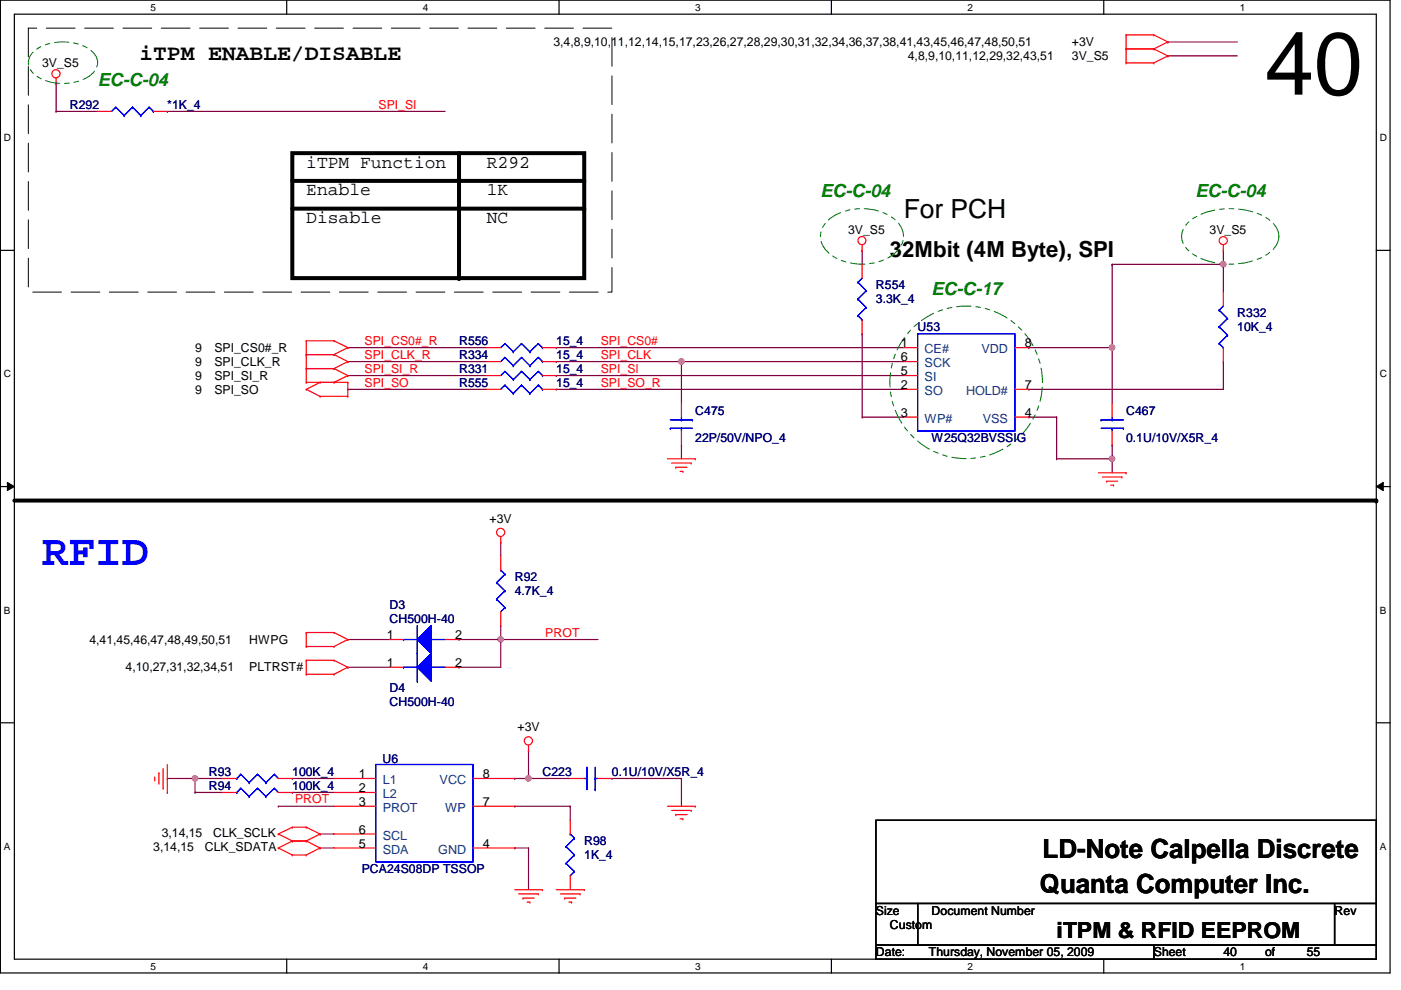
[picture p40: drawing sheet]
<svg xmlns="http://www.w3.org/2000/svg" width="297mm" height="210mm" viewBox="0 0 297 210" stroke-linecap="round" stroke-linejoin="round" font-family="sans-serif">
<defs><g id="words">
<text font-size="18.8" x="268.2" y="20.1">40</text>
<text font-size="9.4" fill="#00f" x="8.9" y="119.9">RFID</text>
<g font-size="5.6">
<text x="191.6" y="46.3">For PCH</text>
<text x="221.1" y="182">LD-Note Calpella Discrete</text>
<text x="220.5" y="189.4">Quanta Computer Inc.</text>
</g>
<g font-size="4.7">
<text x="29.5" y="12.8">iTPM ENABLE/DISABLE</text>
<text x="188.7" y="54.5">32Mbit (4M Byte), SPI</text>
<text x="224" y="198.9">iTPM &amp; RFID EEPROM</text>
</g>
<g font-size="3.8" fill="#008000">
<text x="20.7" y="18.2">EC-C-04</text>
<text x="173.9" y="41.8">EC-C-04</text>
<text x="253.5" y="41.8">EC-C-04</text>
<text x="197.5" y="62.4">EC-C-17</text>
</g>
<g font-size="3.8">
<text x="64.9" y="35.6">iTPM Function</text>
<text x="103.2" y="35.6">R292</text>
<text x="64.9" y="41.4">Enable</text>
<text x="103.2" y="41.4">1K</text>
<text x="64.9" y="47.3">Disable</text>
<text x="103.2" y="47.3">NC</text>
</g>
<g font-size="2.7">
<text x="191" y="73.7">1</text>
<text x="191" y="76.6">6</text>
<text x="217.3" y="73.7">8</text>
<text x="191" y="79.6">5</text>
<text x="191" y="82.5">2</text>
<text x="217.3" y="82.5">7</text>
<text x="191" y="88.4">3</text>
<text x="217.3" y="88.4">4</text>
<text x="82" y="135.6">1</text>
<text x="96.5" y="135.6">2</text>
<text x="82" y="141.4">1</text>
<text x="96.5" y="141.4">2</text>
<text x="76.1" y="165">1</text>
<text x="76.1" y="168">2</text>
<text x="102.4" y="165">8</text>
<text x="76.1" y="170.9">3</text>
<text x="102.4" y="170.9">7</text>
<text x="76.1" y="176.8">6</text>
<text x="76.1" y="179.7">5</text>
<text x="102.4" y="179.7">4</text>
</g>
<g font-size="2.7" fill="#004080">
<text x="196" y="74.9">CE#</text>
<text x="196" y="77.9">SCK</text>
<text x="208.1" y="74.9">VDD</text>
<text x="196" y="80.9">SI</text>
<text x="196" y="83.8">SO</text>
<text x="204.8" y="83.8">HOLD#</text>
<text x="196" y="89.7">WP#</text>
<text x="208.4" y="89.7">VSS</text>
<text x="81.1" y="166.3">L1</text>
<text x="93.2" y="166.3">VCC</text>
<text x="81.1" y="169.2">L2</text>
<text x="81.1" y="172.2">PROT</text>
<text x="94.4" y="172.2">WP</text>
<text x="81.1" y="178.1">SCL</text>
<text x="81.1" y="181">SDA</text>
<text x="92.9" y="181">GND</text>
</g>
<g font-size="2.6">
<text x="117.3" y="9.8">3,4,8,9,10,11,12,14,15,17,23,26,27,28,29,30,31,32,34,36,37,38,41,43,45,46,47,48,50,51</text>
<text x="227.3" y="9.8">+3V</text>
<text x="8.9" y="14.2">3V_S5</text>
<text x="192.5" y="12.7">4,8,9,10,11,12,29,32,43,51</text>
<text x="227.3" y="12.7">3V_S5</text>
<text x="179.8" y="49.6">3V_S5</text>
<text x="256.5" y="49.6">3V_S5</text>
<text x="41.4" y="77.6">9</text>
<text x="41.4" y="74.6">9</text>
<text x="45.5" y="77.6">SPI_CLK_R</text>
<text x="45.5" y="74.6">SPI_CS0#_R</text>
<text x="41.4" y="83.4">9</text>
<text x="41.4" y="80.5">9</text>
<text x="45.5" y="83.4">SPI_SO</text>
<text x="45.5" y="80.5">SPI_SI_R</text>
<text x="103.8" y="110.9">+3V</text>
<text x="19" y="136.5">4,41,45,46,47,48,49,50,51</text>
<text x="52.8" y="136.5">HWPG</text>
<text x="26.6" y="142.4">4,10,27,31,32,34,51</text>
<text x="52.8" y="142.4">PLTRST#</text>
<text x="109.7" y="155.1">+3V</text>
<text x="34.3" y="177.5">3,14,15</text>
<text x="45.2" y="177.5">CLK_SCLK</text>
<text x="32.5" y="180.4">3,14,15</text>
<text x="43.4" y="180.4">CLK_SDATA</text>
<text x="185.7" y="193.9">Size</text>
<text x="188.7" y="196.9">Custom</text>
<text x="197.5" y="193.9">Document Number</text>
<text x="283" y="193.9">Rev</text>
<text x="185.7" y="202.8">Date:</text>
<text x="196.9" y="202.8">Thursday, November 05, 2009</text>
<text x="244.6" y="202.8">Sheet</text>
<text x="259.4" y="202.8">40</text>
<text x="268.2" y="202.8">of</text>
<text x="277.1" y="202.8">55</text>
</g>
<g font-size="2.6" fill="#000080">
<text x="14.8" y="23.1">R292</text>
<text x="35.5" y="23.1">*1K_4</text>
<text x="185.7" y="61.3">R554</text>
<text x="185.7" y="64.3">3.3K_4</text>
<text x="194.6" y="70.2">U53</text>
<text x="262.3" y="67.3">R332</text>
<text x="262.3" y="70.2">10K_4</text>
<text x="97.3" y="76.1">R334</text>
<text x="97.3" y="73.2">R556</text>
<text x="117.9" y="76.1">15_4</text>
<text x="117.9" y="73.2">15_4</text>
<text x="97.3" y="79">R331</text>
<text x="97.3" y="82">R555</text>
<text x="117.9" y="79">15_4</text>
<text x="117.9" y="82">15_4</text>
<text x="147.4" y="87.9">C475</text>
<text x="238.8" y="87.9">C467</text>
<text x="147.4" y="93.8">22P/50V/NPO_4</text>
<text x="197.5" y="93.8">W25Q32BVSSIG</text>
<text x="238.8" y="93.8">0.1U/10V/X5R_4</text>
<text x="109.1" y="123.2">R92</text>
<text x="82.6" y="129.1">D3</text>
<text x="109.1" y="126.2">4.7K_4</text>
<text x="82.6" y="132.1">CH500H-40</text>
<text x="82.6" y="146.8">D4</text>
<text x="82.6" y="149.7">CH500H-40</text>
<text x="81.1" y="161.8">U6</text>
<text x="44.3" y="164.5">R93</text>
<text x="44.3" y="167.4">R94</text>
<text x="62" y="164.5">100K_4</text>
<text x="62" y="167.4">100K_4</text>
<text x="115" y="164.5">C223</text>
<text x="129.7" y="164.5">0.1U/10V/X5R_4</text>
<text x="123.9" y="179.2">R98</text>
<text x="76.7" y="185.1">PCA24S08DP TSSOP</text>
<text x="123.9" y="182.2">1K_4</text>
</g>
<g font-size="2.6" fill="#f00">
<text x="80.3" y="23">SPI_SI</text>
<text x="77.3" y="76.1">SPI_CLK_R</text>
<text x="77.3" y="73.1">SPI_CS0#_R</text>
<text x="127.4" y="76.1">SPI_CLK</text>
<text x="127.4" y="73.1">SPI_CS0#</text>
<text x="77.3" y="82">SPI_SO</text>
<text x="77.3" y="79">SPI_SI_R</text>
<text x="127.4" y="79">SPI_SI</text>
<text x="127.4" y="82">SPI_SO_R</text>
<text x="115.6" y="135">PROT</text>
<text x="62.6" y="170.3">PROT</text>
</g>
<g font-size="2.1">
<text x="31.9" y="2.2">5</text>
<text x="89.7" y="2.2">4</text>
<text x="147.4" y="2.2">3</text>
<text x="205.1" y="2.2">2</text>
<text x="262.9" y="2.2">1</text>
<text x=".8" y="29.9">D</text>
<text x="292.6" y="29.9">D</text>
<text x=".8" y="80">C</text>
<text x="292.6" y="80">C</text>
<text x=".8" y="130.1">B</text>
<text x="292.6" y="130.1">B</text>
<text x=".8" y="180.2">A</text>
<text x="292.6" y="180.2">A</text>
<text x="31.9" y="205.6">5</text>
<text x="89.7" y="205.6">4</text>
<text x="147.4" y="205.6">3</text>
<text x="205.1" y="205.6">2</text>
<text x="262.9" y="205.6">1</text>
</g>
</g></defs>
<path d="M.1 0h294.6v206.3h-294.6zM3 3h288.8v200.4h-288.8z" fill="none" stroke="#000" stroke-width=".25"/>
<g fill="#fff">
<path d="M31.9 .3h1.2v2.4h-1.2z"/>
<path d="M31.9 203.7h1.2v2.3h-1.2z"/>
</g>
<path d="M60.8 0v3M60.8 203.4v2.9" fill="none" stroke="#000" stroke-width=".25"/>
<g fill="#fff">
<path d="M89.7 .3h1.1v2.4h-1.1z"/>
<path d="M89.7 203.7h1.1v2.3h-1.1z"/>
</g>
<path d="M118.5 0v3M118.5 203.4v2.9" fill="none" stroke="#000" stroke-width=".25"/>
<g fill="#fff">
<path d="M147.4 .3h1.1v2.4h-1.1z"/>
<path d="M147.4 203.7h1.1v2.3h-1.1z"/>
</g>
<path d="M176.3 0v3M176.3 203.4v2.9" fill="none" stroke="#000" stroke-width=".25"/>
<g fill="#fff">
<path d="M205.1 .3h1.2v2.4h-1.2z"/>
<path d="M205.1 203.7h1.2v2.3h-1.2z"/>
</g>
<path d="M234 0v3M234 203.4v2.9" fill="none" stroke="#000" stroke-width=".25"/>
<g fill="#fff">
<path d="M262.9 .3h1.1v2.4h-1.1z"/>
<path d="M262.9 203.7h1.1v2.3h-1.1z"/>
<path d="M.8 28h1.5v2.4h-1.5z"/>
<path d="M292.6 28h1.4v2.4h-1.4z"/>
<path d="M.8 78.1h1.5v2.4h-1.5z"/>
<path d="M292.6 78.1h1.4v2.4h-1.4z"/>
</g>
<path d="M.1 53.1h2.9M291.8 53.1h3" fill="none" stroke="#000" stroke-width=".25"/>
<g fill="#fff">
<path d="M.8 128.2h1.4v2.4h-1.4z"/>
<path d="M292.6 128.2h1.4v2.4h-1.4z"/>
</g>
<path d="M.1 103.2h2.9M291.8 103.2h3" fill="none" stroke="#000" stroke-width=".25"/>
<path d="M1.6 102.3l1.4 .9-1.4 .8zM291.8 103.2l1.5-.9v1.7z" fill="#000"/>
<path d="M1.6 102.3l1.4 .9-1.4 .8zM291.8 103.2l1.5-.9v1.7z" fill="none" stroke="#000" stroke-width=".21"/>
<g fill="#fff">
<path d="M.8 178.3h1.4v2.3h-1.4z"/>
<path d="M292.6 178.3h1.4v2.3h-1.4z"/>
</g>
<path d="M.1 153.2h2.9M291.8 153.2h3" fill="none" stroke="#000" stroke-width=".25"/>
<g fill="none" stroke="#800040" stroke-width=".25">
<path d="M144.5 76.7h.1M144.5 76.7v8.8M218.1 73.7h.1M218.1 73.7h17.7M235.8 73.7h.1M235.8 73.7v11.8M182.8 88.4h.1M182.8 88.4h8.8M224 88.4h.1M224 97.3h.1M224 88.4v8.9M224 97.3h11.8"/>
<path d="M235.8 97.3h.1M235.8 97.3v2.9"/>
</g>
<circle cx="235.8" cy="97.3" r=".57" fill="#f0f"/>
<circle cx="235.8" cy="97.3" r=".57" fill="none" stroke="#f0f" stroke-width=".25"/>
<path d="M235.8 56h.1M235.8 56v17.7" fill="none" stroke="#800040" stroke-width=".25"/>
<circle cx="235.8" cy="73.7" r=".57" fill="#f0f"/>
<circle cx="235.8" cy="73.7" r=".57" fill="none" stroke="#f0f" stroke-width=".25"/>
<path d="M259.4 56h.1M259.4 56v5.9" fill="none" stroke="#800040" stroke-width=".25"/>
<circle cx="259.4" cy="56" r=".57" fill="#f0f"/>
<circle cx="259.4" cy="56" r=".57" fill="none" stroke="#f0f" stroke-width=".25"/>
<g fill="none" stroke="#800040" stroke-width=".25">
<path d="M182.8 53.1h.1M182.8 53.1v2.9M73.7 76.7h.1M73.7 79.6h.1M73.7 73.7h.1M73.7 76.7h29.5M73.7 79.6h29.5M73.7 73.7h29.5M117.9 76.7h.1M117.9 73.7h.1M117.9 76.7h73.7M117.9 73.7h73.7"/>
<path d="M144.5 76.7h.1M73.7 82.5h.1M73.7 82.5h29.5M218.1 82.5h.1M218.1 88.4h.1M218.1 82.5h41.3M218.1 88.4h5.9M235.8 94.4h.1M235.8 94.4v2.9"/>
</g>
<circle cx="144.5" cy="76.6" r=".57" fill="#f0f"/>
<circle cx="144.5" cy="76.6" r=".57" fill="none" stroke="#f0f" stroke-width=".25"/>
<g fill="none" stroke="#800040" stroke-width=".25">
<path d="M11.9 17.7h.1M11.9 17.7v5.9M11.9 23.6h.1M11.9 23.6h8.8M35.5 23.6h.1M35.5 23.6h58.9M235.8 56h.1M235.8 56h23.6M117.9 79.6h.1M117.9 79.6h73.7M182.8 70.8h.1M182.8 70.8v17.6"/>
<path d="M259.4 76.7h.1M259.4 76.7v5.8M117.9 82.5h.1M117.9 82.5h73.7M144.5 94.4h.1M144.5 94.4v2.9M106.2 115h.1M106.2 115v2.9M112.1 159.2h.1M112.1 159.2v5.9M67.9 176.8h.1M67.9 179.8h.1"/>
<path d="M67.9 176.8h2.9M67.9 179.8h2.9M112.1 165.1h.1M112.1 165.1h8.8"/>
</g>
<circle cx="112" cy="165" r=".57" fill="#f0f"/>
<circle cx="112" cy="165" r=".57" fill="none" stroke="#f0f" stroke-width=".25"/>
<g fill="none" stroke="#800040" stroke-width=".25">
<path d="M106.2 135.6h.1M106.2 135.6h20.6M109.1 170.9h.1M109.1 179.8h.1M109.1 165.1h.1M109.1 170.9h11.8M109.1 179.8h3M109.1 165.1h3M112.1 179.8h.1M112.1 179.8v8.8M129.7 165.1h.1M129.7 165.1h14.8"/>
<path d="M144.5 165.1h.1M144.5 165.1v5.8"/>
</g>
<circle cx="106.1" cy="135.6" r=".57" fill="#f0f"/>
<circle cx="106.1" cy="135.6" r=".57" fill="none" stroke="#f0f" stroke-width=".25"/>
<path d="M106.2 135.6h.1M106.2 135.6v5.9M35.5 165.1h.1M35.5 165.1h11.7M41.4 165.1h.1M41.4 165.1v2.9M120.9 170.9h.1M120.9 170.9v3" fill="none" stroke="#800040" stroke-width=".25"/>
<circle cx="41.3" cy="165" r=".57" fill="#f0f"/>
<circle cx="41.3" cy="165" r=".57" fill="none" stroke="#f0f" stroke-width=".25"/>
<g fill="none" stroke="#800040" stroke-width=".25">
<path d="M247.6 8.9h.1M247.6 11.9h.1M247.6 8.9h14.7M247.6 11.9h14.7M259.4 53.1h.1M259.4 53.1v2.9M73.7 135.6h.1M73.7 135.6h8.9M97.3 135.6h.1M106.2 132.6h.1M106.2 132.6v3h-8.9M73.7 141.5h.1"/>
<path d="M73.7 141.5h8.9M97.3 141.5h.1M97.3 141.5h8.9M41.4 168h.1M41.4 168h5.8M59 170.9h.1M59 170.9h11.8M62 165.1h.1M62 168h.1M62 168h8.8M62 165.1h8.8"/>
</g>
<g fill="none" stroke="#f00" stroke-width=".25">
<path d="M11.9 17.7h.1M11.9 16.6v1.1M238.8 10.4h.1M238.8 7.4h.1M238.8 13.3h.1M238.8 7.4h5.8M238.8 10.4h5.8M238.8 7.4v5.9M238.8 13.3h5.8M244.6 7.4h.1M244.6 10.4h.1M244.6 13.3h.1"/>
<path d="M244.6 7.4l3 1.5M244.6 10.4l3 1.5M247.6 8.9h.1M247.6 11.9h.1M247.6 8.9l-3 1.5M247.6 11.9l-3 1.4M182.8 53.1h.1M182.8 51.9v1.2M182.8 56v3M259.4 53.1h.1M259.4 51.9v1.2M64.9 78.1h.1"/>
<path d="M64.9 75.2h.1M64.9 72.3h.1M64.9 75.2h5.9M64.9 78.1h5.9M64.9 72.3v8.8M64.9 72.3h5.9M70.8 75.2h.1M70.8 78.1h.1M70.8 72.3h.1M70.8 75.2l2.9 1.5M70.8 72.3l2.9 1.4M70.8 78.1l2.9 1.5"/>
<path d="M73.7 76.7h.1M73.7 73.7h.1M73.7 79.6h.1M73.7 76.7l-2.9 1.4M73.7 73.7l-2.9 1.5M73.7 79.6l-2.9 1.5M103.2 76.7h3M115 76.7h2.9M182.8 67.8v3M64.9 82.5h.1M64.9 81.1h.1M64.9 81.1h8.8"/>
<path d="M64.9 82.5l3 1.5M67.9 81.1h.1M67.9 84h.1M67.9 81.1l-3 1.4M67.9 84h5.8M70.8 81.1h.1M73.7 81.1h.1M73.7 84h.1M73.7 81.1v2.9M141.5 97.3h5.9M142.4 98.2h4.2M143.3 99.1h.1"/>
<path d="M143.3 99.1h2.4M144.2 99.9h.6M144.8 99.9h.1M146.6 98.2h.1M147.4 97.3h.1M106.2 115h.1M106.2 113.8v1.2M232.9 100.2h5.9M233.8 101.1h4.1M234.7 102h.1M234.7 102h2.3M235.5 102.9h.6"/>
<path d="M236.1 102.9h.1M237.9 101.1h.1M238.8 100.2h.1M64.9 140h.1M64.9 134.1h.1M64.9 137.1h.1M64.9 134.1v3M64.9 140v3M64.9 140h5.9M64.9 134.1h5.9M64.9 137.1h5.9M70.8 140h.1"/>
<path d="M70.8 134.1h.1M70.8 137.1h.1M70.8 140l2.9 1.5M70.8 134.1l2.9 1.5M73.7 135.6h.1M73.7 135.6l-2.9 1.5M64.9 143h.1M64.9 143h5.9M70.8 143h.1M73.7 141.5h.1M73.7 141.5l-2.9 1.5M112.1 159.2h.1"/>
<path d="M112.1 158v1.2M32.8 165.4h.1M32.8 164.8v.6M33.7 163.9h.1M33.7 163.9v2.3M34.6 167.1h.1M34.6 163v4.1M35.5 168h.1M35.5 162.1v5.9M59 179.8h.1M59 176.8h.1M59 179.8l3 1.5"/>
<path d="M59 176.8l3 1.5M62 178.3h.1M62 175.4h.1M62 178.3l-3 1.5M62 178.3h2.9M62 175.4l-3 1.4M62 175.4h2.9M64.9 178.3h.1M64.9 175.4h.1M64.9 178.3l3 1.5M64.9 175.4l3 1.4M67.9 179.8h.1"/>
<path d="M67.9 176.8h.1M67.9 179.8l-3 1.5M67.9 176.8l-3 1.5M141.5 170.9h5.9M142.4 171.8h4.2M143.3 172.7h.1M143.3 172.7h2.4M144.2 173.6h.6M144.8 173.6h.1M146.6 171.8h.1M147.4 170.9h.1M62 181.3h.1"/>
<path d="M62 181.3h2.9M64.9 181.3h.1M109.1 188.6h5.9M110 189.5h4.1M110.9 190.4h.1M110.9 190.4h2.3M111.8 191.3h.5M112.3 191.3h.1M114.1 189.5h.1M115 188.6h.1M117.9 188.6h6M118.8 189.5h4.2"/>
<path d="M119.7 190.4h.1M119.7 190.4h2.4M120.6 191.3h.6M121.2 191.3h.1M123 189.5h.1M123.9 188.6h.1"/>
<circle cx="11.9" cy="15.6" r=".87"/>
<circle cx="182.7" cy="51" r=".85"/>
<circle cx="259.4" cy="51" r=".86"/>
<circle cx="106.1" cy="112.9" r=".87"/>
<circle cx="112" cy="157.1" r=".87"/>
</g>
<path d="M185.7 173.9h106.1v17.7h-106.1zM185.7 191.6h8.9v8.8h-8.9zM194.6 191.6h88.4v8.8h-88.4zM283 191.6h8.8v8.8h-8.8zM185.7 200.4h58.9v3h-58.9zM244.6 200.4h47.2v3h-47.2z" fill="none" stroke="#000" stroke-width=".25"/>
<path d="M62 32.5h61.9v26.5h-61.9zM62 38.4h61.9M97.3 32.5v26.5M62 44.2h61.9M3 106.1h288.8" fill="none" stroke="#000" stroke-width=".85"/>
<g fill="#000">
<circle cx="123.9" cy="38.4" r=".42"/>
<circle cx="97.3" cy="59" r=".42"/>
<circle cx="123.9" cy="44.2" r=".42"/>
<circle cx="291.8" cy="106.1" r=".42"/>
</g>
<path d="M6 6h123.7v55.9h-123.7z" fill="none" stroke="#000" stroke-width=".21" stroke-dasharray="6.1 2"/>
<g fill="none" stroke="#008000" stroke-width=".21" stroke-dasharray="3 1 1 1 1 1">
<path d="M6.8 11.3a9.6 9.6 0 0 1 8.9-2.2 6.2 6.2 0 0 1 4.9 3.5 3.5 3.5 0 0 1-2.1 3.8 10.8 10.8 0 0 1-11.1-.5 3.1 3.1 0 0 1-.6-4.6zM175.4 46.9a11.5 11.5 0 0 1 14.7 0 4.4 4.4 0 0 1-.7 7.1 11.6 11.6 0 0 1-14-.7 4.3 4.3 0 0 1 0-6.4zM251.9 47.1a14.6 14.6 0 0 1 12.9-2.4 8.9 8.9 0 0 1 6 3.9 4 4 0 0 1-1.8 5.1 15.6 15.6 0 0 1-16.3 0 4 4 0 0 1-.8-6.6z"/>
<circle cx="204.8" cy="81.1" r="16.2"/>
</g>
<g fill="none" stroke="#00f" stroke-width=".25">
<path d="M181.9 59.9h.1M181.9 59.9l1.7 1.7M182.8 59l-.9 .9M107.1 75.8h.1M107.1 75.8l-.9 .9M107.1 75.8l1.7 1.8M108.8 77.6h.1M110.6 75.8h.1M110.6 75.8l-1.8 1.8M110.6 75.8l1.7 1.8M112.3 77.6h.1M114.1 75.8h.1"/>
<path d="M114.1 75.8l-1.8 1.8M114.1 75.8l.9 .9M115 76.7h.1M181.9 63.4h.1M181.9 66.9h.1M181.9 63.4l1.7 1.8M181.9 66.9l.9 .9M182.8 67.8h.1M183.6 61.6h.1M183.6 65.2h.1M183.6 61.6l-1.7 1.8M183.6 65.2l-1.7 1.7"/>
</g>
<path d="M91.4 132.6v6l-2.9-3z" fill="#00f"/>
<path d="M85.6 135.6h.1M85.6 135.6h2.9M88.5 138.6h.1M88.5 132.6v6M91.4 132.6v6l-2.9-3zM91.4 135.6h.1M91.4 135.6h3" fill="none" stroke="#00f" stroke-width=".25"/>
<path d="M91.4 132.6v6l-2.9-3z" fill="#00f"/>
<g fill="none" stroke="#00f" stroke-width=".25">
<path d="M24.6 22.7h.1M24.6 22.7l-.9 .9M24.6 22.7l1.7 1.8M26.3 24.5h.1M28.1 22.7h.1M28.1 22.7l-1.8 1.8M28.1 22.7l1.7 1.8M29.8 24.5h.1M31.6 22.7h.1M31.6 22.7l-1.8 1.8M31.6 22.7l.9 .9M32.5 23.6h.1"/>
<path d="M107.1 78.7h.1M107.1 72.9h.1M107.1 78.7l-.9 .9M107.1 78.7l1.7 1.8M107.1 72.9l-.9 .8M107.1 72.9l1.7 1.7M108.8 74.6h.1M110.6 78.7h.1M110.6 72.9h.1M110.6 78.7l-1.8 1.8M110.6 78.7l1.7 1.8M110.6 72.9l-1.8 1.7"/>
<path d="M110.6 72.9l1.7 1.7M112.3 74.6h.1M114.1 78.7h.1M114.1 72.9h.1M114.1 78.7l-1.8 1.8M114.1 78.7l.9 .9M114.1 72.9l-1.8 1.7M114.1 72.9l.9 .8M115 79.6h.1M115 73.7h.1M194.6 70.8h20.6v20.6h-20.6zM258.5 65.7h.1"/>
<path d="M258.5 69.3h.1M258.5 72.9h.1M258.5 65.7l1.8 1.8M258.5 69.3l1.8 1.8M258.5 72.9l.9 .8M259.4 73.7h.1M259.4 64.9l-.9 .8M260.3 67.5h.1M260.3 71.1h.1M260.3 67.5l-1.8 1.8M260.3 71.1l-1.8 1.8M107.1 81.7h.1"/>
<path d="M107.1 81.7l-.9 .8M107.1 81.7l1.7 1.7M108.8 80.5h.1M108.8 83.4h.1M110.6 81.7h.1M110.6 81.7l-1.8 1.7M110.6 81.7l1.7 1.7M112.3 80.5h.1M112.3 83.4h.1M114.1 81.7h.1M114.1 81.7l-1.8 1.7M114.1 81.7l.9 .8"/>
<path d="M115 82.5h.1M142.1 90.8h.1M142.1 89h4.7M142.1 90.8h4.7M144.5 89h.1M144.5 90.8h.1M144.5 88.4v.6M144.5 90.8v.6M146.8 89h.1M233.5 89h.1M233.5 89h4.7M233.5 90.8h4.7"/>
<path d="M235.8 90.8h.1M235.8 89h.1M235.8 88.4v.6M235.8 90.8v.6M238.2 90.8h.1M85.6 135.6h.1M85.6 135.6h2.9M88.5 138.6h.1M88.5 132.6v6M91.4 132.6v6l-2.9-3zM91.4 135.6h.1M91.4 135.6h3"/>
<path d="M105.3 127h.1M105.3 123.5h.1M105.3 127l1.8 1.8M105.3 123.5l1.8 1.8M106.2 120.9h.1M106.2 120.9l.9 .9M107.1 128.8h.1M107.1 125.3h.1M107.1 121.8h.1M107.1 128.8l-.9 .9M107.1 125.3l-1.8 1.7M107.1 121.8l-1.8 1.7"/>
<path d="M50.2 165.1h.1M50.2 168h.1M51.1 164.2h.1M51.1 167.1h.1M51.1 164.2l1.7 1.7M51.1 164.2l-.9 .9M51.1 167.1l1.7 1.8M51.1 167.1l-.9 .9M52.8 165.9h.1M52.8 168.9h.1M54.6 164.2h.1M54.6 167.1h.1"/>
<path d="M54.6 164.2l1.8 1.7M54.6 164.2l-1.8 1.7M54.6 167.1l1.8 1.8M54.6 167.1l-1.8 1.8M56.4 165.9h.1M56.4 168.9h.1M58.2 164.2h.1M58.2 167.1h.1M58.2 164.2l.8 .9M58.2 164.2l-1.8 1.7M58.2 167.1l.8 .9M58.2 167.1l-1.8 1.8"/>
<path d="M79.7 162.1h20.6v20.7h-20.6zM120 179.5h.1M120 179.5l1.8 1.8M120.9 176.8h.1M120.9 176.8l.9 .9M121.8 177.7h.1M121.8 177.7l-1.8 1.8M123.9 165.1h.6M124.5 165.1h.1M124.5 162.7h.1M124.5 162.7v4.7M126.2 167.4h.1"/>
<path d="M126.2 165.1h.1M126.2 165.1h.6M126.2 162.7v4.7M120 183h.1M120 183l1.8 1.8M121.8 184.8h.1M121.8 181.3h.1M121.8 184.8l-.9 .9M121.8 181.3l-1.8 1.7"/>
</g>
<g fill="none" stroke="#f00" stroke-width=".25">
<path d="M20.7 23.6h3M32.5 23.6h3M103.2 79.6h3M103.2 73.7h3M115 79.6h2.9M115 73.7h2.9M191.6 79.6h3M191.6 73.7h3M191.6 76.7h3M215.2 73.7h2.9M259.4 61.9v3M259.4 73.7v3"/>
<path d="M103.2 82.5h3M115 82.5h2.9M144.5 85.5v2.9M144.5 91.4v3M191.6 82.5h3M191.6 88.4h3M215.2 82.5h2.9M215.2 88.4h2.9M235.8 85.5v2.9M235.8 91.4v3M106.2 117.9v3M82.6 135.6h3"/>
<path d="M94.4 135.6h2.9M106.2 129.7v2.9M47.2 165.1h3M47.2 168h3M59 165.1h3M59 168h3M70.8 165.1h8.9M70.8 168h8.9M70.8 176.8h8.9M70.8 170.9h8.9M70.8 179.8h8.9M100.3 165.1h8.8"/>
<path d="M100.3 170.9h8.8M100.3 179.8h8.8M120.9 165.1h3M120.9 173.9v2.9M126.8 165.1h2.9M120.9 185.7v2.9"/>
</g>
<path d="M88.5 141.5l2.9-2.9v5.8z" fill="#00f"/>
<path d="M88.5 138.6v5.8M85.6 141.5h.1M85.6 141.5h2.9M88.5 141.5l2.9-2.9v5.8zM88.5 144.4h.1M91.4 141.5h.1M91.4 141.5h3" fill="none" stroke="#00f" stroke-width=".25"/>
<path d="M88.5 141.5l2.9-2.9v5.8z" fill="#00f"/>
<path d="M88.5 138.6v5.8M85.6 141.5h.1M85.6 141.5h2.9M88.5 141.5l2.9-2.9v5.8zM88.5 144.4h.1M91.4 141.5h.1M91.4 141.5h3" fill="none" stroke="#00f" stroke-width=".25"/>
<path d="M82.6 141.5h3M94.4 141.5h2.9" fill="none" stroke="#f00" stroke-width=".25"/>
<circle cx="235.8" cy="97.3" r=".57" fill="#f0f"/>
<circle cx="235.8" cy="97.3" r=".57" fill="none" stroke="#f0f" stroke-width=".25"/>
<circle cx="235.8" cy="73.7" r=".57" fill="#f0f"/>
<circle cx="235.8" cy="73.7" r=".57" fill="none" stroke="#f0f" stroke-width=".25"/>
<circle cx="259.4" cy="56" r=".57" fill="#f0f"/>
<circle cx="259.4" cy="56" r=".57" fill="none" stroke="#f0f" stroke-width=".25"/>
<circle cx="144.5" cy="76.6" r=".57" fill="#f0f"/>
<circle cx="144.5" cy="76.6" r=".57" fill="none" stroke="#f0f" stroke-width=".25"/>
<circle cx="112" cy="165" r=".57" fill="#f0f"/>
<circle cx="112" cy="165" r=".57" fill="none" stroke="#f0f" stroke-width=".25"/>
<circle cx="106.1" cy="135.6" r=".57" fill="#f0f"/>
<circle cx="106.1" cy="135.6" r=".57" fill="none" stroke="#f0f" stroke-width=".25"/>
<circle cx="41.3" cy="165" r=".57" fill="#f0f"/>
<circle cx="41.3" cy="165" r=".57" fill="none" stroke="#f0f" stroke-width=".25"/>
<use href="#words"/>
</svg>
